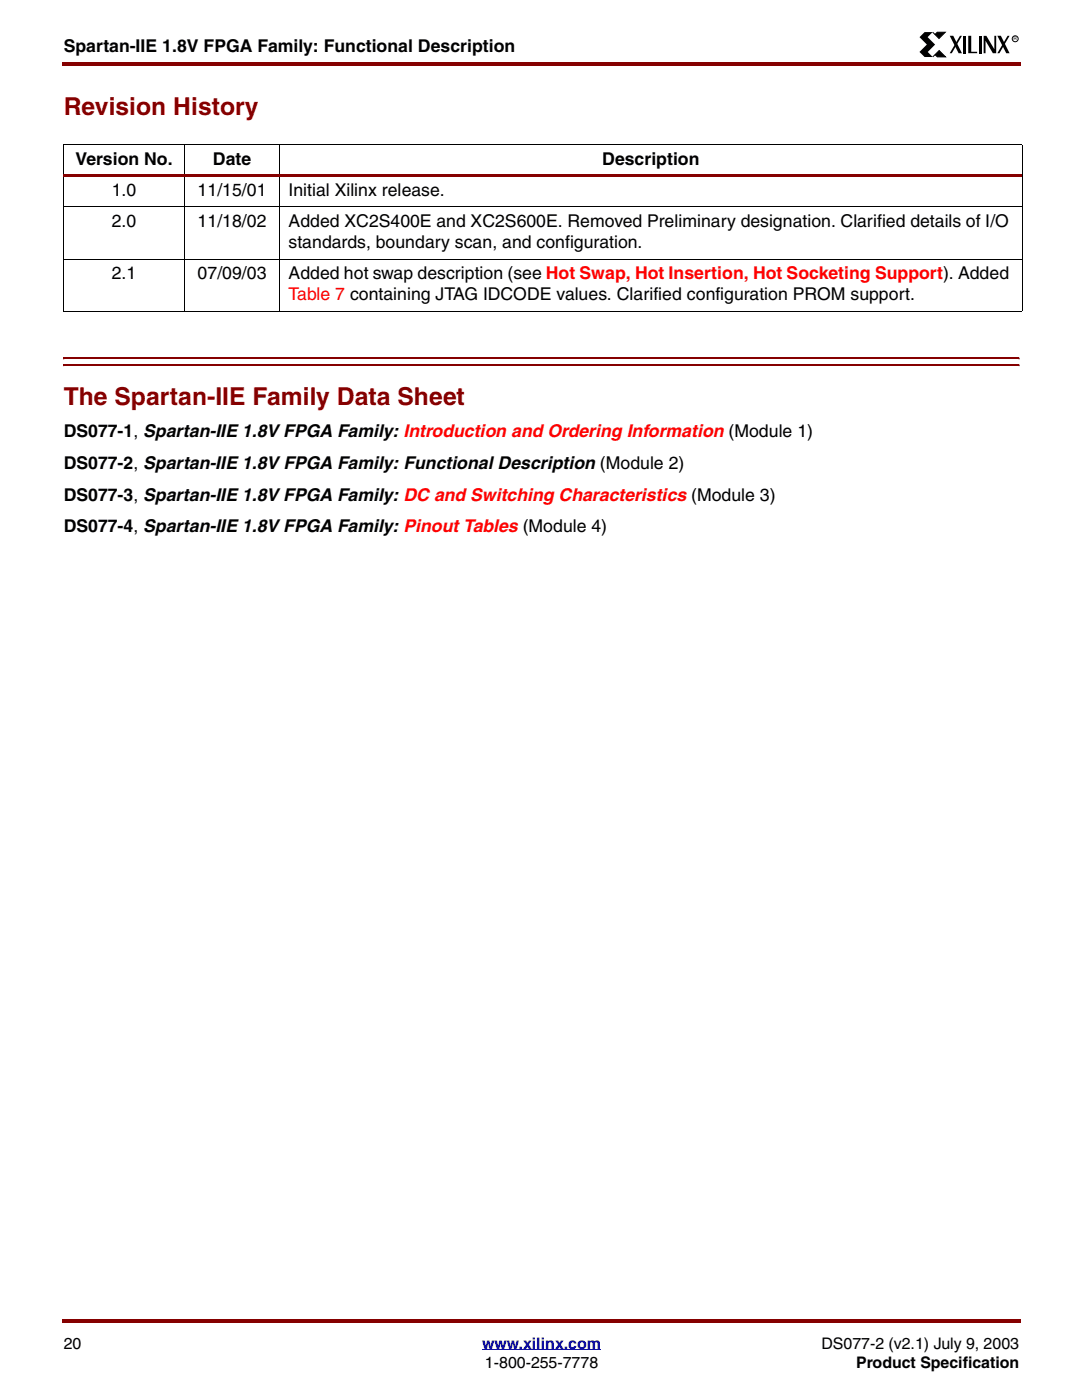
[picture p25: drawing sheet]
<svg xmlns="http://www.w3.org/2000/svg" width="216mm" height="279mm" viewBox="0 0 216 279" stroke-linecap="round" stroke-linejoin="round" font-family="sans-serif">
<defs><g id="words">
<g font-size="4.9" fill="#850000">
<text x="12.7" y="23">Revision History</text>
<text x="12.7" y="80.8">The Spartan-IIE Family Data Sheet</text>
</g>
<g font-size="3.5">
<text x="12.7" y="10.5">Spartan-IIE 1.8V FPGA Family: Functional Description</text>
<text x="15.1" y="32.9">Version No.</text>
<text x="42.5" y="32.9">Date</text>
<text x="120.1" y="32.9">Description</text>
<text x="22.3" y="39">1.0</text>
<text x="39.4" y="39">11/15/01</text>
<text x="57.5" y="39">Initial Xilinx release.</text>
<text x="22.3" y="45.2">2.0</text>
<text x="39.4" y="45.2">11/18/02</text>
<text x="57.5" y="45.2">Added XC2S400E and XC2S600E. Removed Preliminary designation. Clarified details of I/O</text>
<text x="57.5" y="49.4">standards, boundary scan, and configuration.</text>
<text x="22.3" y="55.6">2.1</text>
<text x="39.4" y="55.6">07/09/03</text>
<text x="57.5" y="55.6">Added hot swap description (see Hot Swap, Hot Insertion, Hot Socketing Support). Added</text>
<text x="12.7" y="87.2">DS077-1, Spartan-IIE 1.8V FPGA Family: Introduction and Ordering Information (Module 1)</text>
<text x="12.7" y="93.6">DS077-2, Spartan-IIE 1.8V FPGA Family: Functional Description (Module 2)</text>
<text x="12.7" y="99.9">DS077-3, Spartan-IIE 1.8V FPGA Family: DC and Switching Characteristics (Module 3)</text>
<text x="12.7" y="106.3">DS077-4, Spartan-IIE 1.8V FPGA Family: Pinout Tables (Module 4)</text>
</g>
<text font-size="3.5" fill="#f00" x="57.5" y="59.9">Table 7 containing JTAG IDCODE values. Clarified configuration PROM support.</text>
<g font-size="3.2">
<text x="12.7" y="269.2">20</text>
<text x="163.8" y="269.2">DS077-2 (v2.1) July 9, 2003</text>
<text x="96.7" y="273.1">1-800-255-7778</text>
<text x="170.7" y="273.1">Product Specification</text>
</g>
<text font-size="3.2" fill="#00f" x="96.1" y="269.2">www.xilinx.com</text>
<text font-size=".9" x="202.1" y="8.1">R</text>
</g></defs>
<g fill="#850000">
<path d="M12.4 12.4h.3v.7h-.3z"/>
<path d="M12.7 12.4h190.8v.7h-190.8z"/>
</g>
<path d="M12.7 267h190.5v9.9h-190.5z" fill="#fff"/>
<path d="M96.1 269.4h23.7" fill="none" stroke="#00f" stroke-width=".2"/>
<g fill="#850000">
<path d="M12.4 263.2h.3v.7h-.3z"/>
<path d="M12.7 263.2h190.8v.7h-190.8z"/>
</g>
<path d="M183.1 6.4h20.1v5.2h-20.1z" fill="#fff"/>
<path d="M183.3 7.4l1.1-1h1.6l-1 1 1.5 1.5-1.5 1.5 1 1h-1.6l-1.1-1 1.5-1.5zM189.4 7.1h.7l1.7 3.5h-.7zM191.4 7.1h.4l-2 3.5h-.4zM192 7.2h.6v3.4h-.6zM193.1 7.1h.6v3.2h1.1v.3h-1.7zM195.1 7.2h.6v3.4h-.6zM196.1 7.2h.6l1.6 2.6v-2.7h.3v3.5h-.6l-1.5-2.5v2.5h-.4zM198.9 7.1h.7l1.7 3.5h-.7zM200.9 7.1h.4l-2 3.5h-.4z" fill="#000"/>
<path d="M186 6.4l.4 .5 .5-.5h1.6l-1.3 1.3zM186.4 10.9l-.4 .5 1.3-1.3 1.2 1.3h-1.6z" fill="#000" stroke="#000" stroke-width=".2"/>
<circle cx="202.4" cy="7.7" r=".59" fill="none" stroke="#000" stroke-width=".2"/>
<path d="M12.7 68.8h190.5v7.3h-190.5z" fill="#fff"/>
<g fill="#850000">
<path d="M12.7 71.4v.3z"/>
<path d="M203.2 71.4v.3z"/>
</g>
<path d="M12.7 71.5h190.5" fill="none" stroke="#850000" stroke-width=".34"/>
<g fill="#850000">
<path d="M12.7 72.7v.4z"/>
<path d="M203.2 72.7v.4z"/>
</g>
<path d="M12.7 72.9h190.5" fill="none" stroke="#850000" stroke-width=".34"/>
<path d="M12.7 28.9h191.2M12.7 29v33.1M36.8 28.9v33.2M55.8 28.9v33.2M203.8 29v33.1" fill="none" stroke="#000" stroke-width=".2"/>
<path d="M12.7 34.8h191.2v.6h-191.2z" fill="#850000"/>
<path d="M12.7 41.3h191.2M12.7 51.7h191.2M12.7 62.1h191.2" fill="none" stroke="#000" stroke-width=".2"/>
<use href="#words"/>
</svg>
